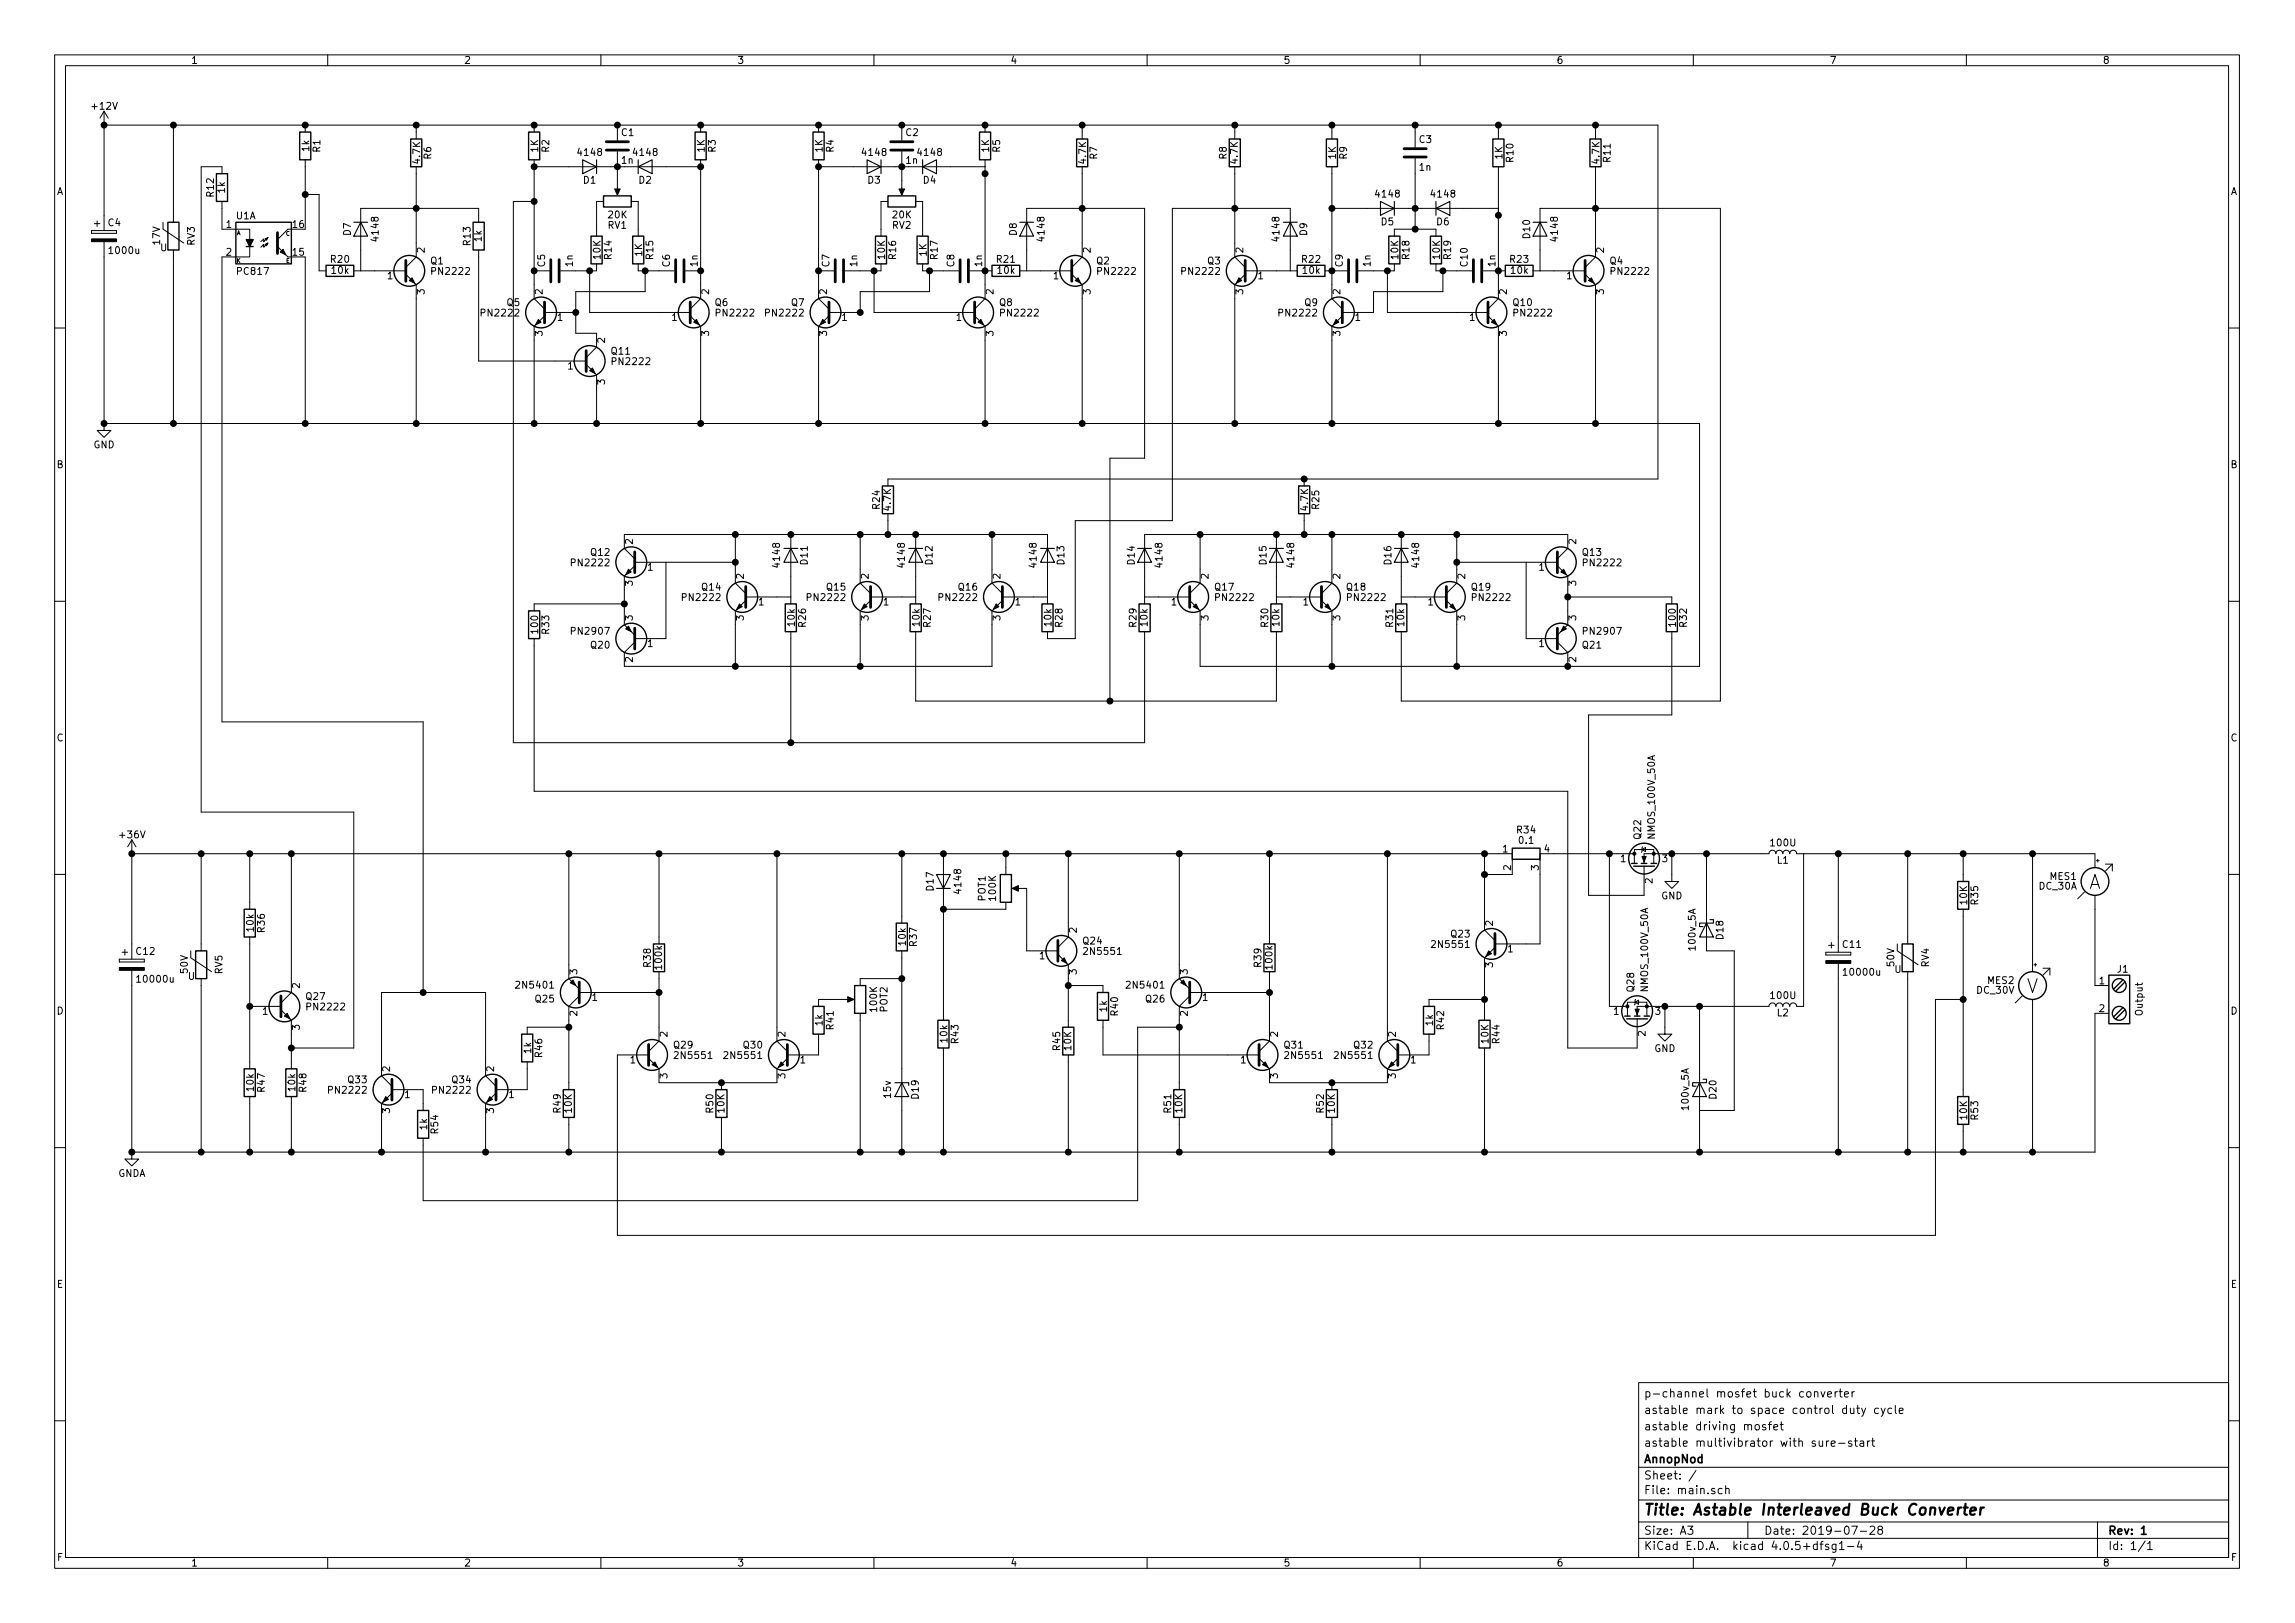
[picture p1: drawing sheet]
<svg xmlns="http://www.w3.org/2000/svg" width="420mm" height="297mm" viewBox="0 0 420 297" stroke-linecap="round" stroke-linejoin="round" font-family="sans-serif">
<defs><g id="words">
<g font-size="3.5">
<text x="382.3" y="162.7">A</text>
<text x="370.9" y="181.8">V</text>
</g>
<text font-size="2.8" x="301" y="277.3">Title: Astable Interleaved Buck Converter</text>
<g font-size="2.1">
<text x="301" y="255.8">p-channel mosfet buck converter</text>
<text x="301" y="261.8">astable driving mosfet</text>
<text x="301" y="258.8">astable mark to space control duty cycle</text>
<text x="301" y="267.8">AnnopNod</text>
<text x="301" y="264.8">astable multivibrator with sure-start</text>
<text x="301" y="273.5">File: main.sch</text>
<text x="301" y="270.8">Sheet: /</text>
<text x="301" y="280.9">Size: A3</text>
<text x="323" y="280.9">Date: 2019-07-28</text>
<text x="386" y="280.9">Rev: 1</text>
<text x="301" y="283.7">KiCad E.D.A. kicad 4.0.5+dfsg1-4</text>
<text x="386" y="283.7">Id: 1/1</text>
</g>
<g font-size="1.8">
<text x="35" y="11.7">1</text>
<text x="85" y="11.7">2</text>
<text x="135" y="11.7">3</text>
<text x="185" y="11.7">4</text>
<text x="235" y="11.7">5</text>
<text x="285" y="11.7">6</text>
<text x="335" y="11.7">7</text>
<text x="385" y="11.7">8</text>
<text x="17" y="20.1">+12V</text>
<text x="56.6" y="27.7" transform="rotate(-90 56.6 27.7)">1k</text>
<text x="58.6" y="27.8" transform="rotate(-90 58.6 27.8)">R1</text>
<text x="76.9" y="29.8" transform="rotate(-90 76.9 29.8)">4.7K</text>
<text x="78.9" y="29.1" transform="rotate(-90 78.9 29.1)">R6</text>
<text x="98.5" y="27.8" transform="rotate(-90 98.5 27.8)">1K</text>
<text x="100.5" y="27.8" transform="rotate(-90 100.5 27.8)">R2</text>
<text x="106" y="28.5">4148</text>
<text x="113.8" y="24.9">C1</text>
<text x="113.8" y="30">1n</text>
<text x="116.2" y="28.5">4148</text>
<text x="129" y="27.8" transform="rotate(-90 129 27.8)">1K</text>
<text x="131" y="27.8" transform="rotate(-90 131 27.8)">R3</text>
<text x="150.6" y="27.8" transform="rotate(-90 150.6 27.8)">1K</text>
<text x="152.6" y="27.8" transform="rotate(-90 152.6 27.8)">R4</text>
<text x="158.1" y="28.5">4148</text>
<text x="165.9" y="24.9">C2</text>
<text x="165.9" y="30">1n</text>
<text x="168.2" y="28.5">4148</text>
<text x="181.1" y="27.8" transform="rotate(-90 181.1 27.8)">1K</text>
<text x="183.1" y="27.8" transform="rotate(-90 183.1 27.8)">R5</text>
<text x="198.8" y="29.8" transform="rotate(-90 198.8 29.8)">4.7K</text>
<text x="200.9" y="29.1" transform="rotate(-90 200.9 29.1)">R7</text>
<text x="224.6" y="29.1" transform="rotate(-90 224.6 29.1)">R8</text>
<text x="226.6" y="29.8" transform="rotate(-90 226.6 29.8)">4.7K</text>
<text x="244.6" y="29.1" transform="rotate(-90 244.6 29.1)">1K</text>
<text x="246.6" y="29.1" transform="rotate(-90 246.6 29.1)">R9</text>
<text x="259.8" y="26.1">C3</text>
<text x="275" y="29.1" transform="rotate(-90 275 29.1)">1K</text>
<text x="277.1" y="29.6" transform="rotate(-90 277.1 29.6)">R10</text>
<text x="292.8" y="29.8" transform="rotate(-90 292.8 29.8)">4.7K</text>
<text x="294.8" y="29.6" transform="rotate(-90 294.8 29.6)">R11</text>
<text x="10.4" y="35.7">A</text>
<text x="39.1" y="36" transform="rotate(-90 39.1 36)">R12</text>
<text x="41.2" y="35.3" transform="rotate(-90 41.2 35.3)">1k</text>
<text x="106.8" y="33.6">D1</text>
<text x="117" y="33.6">D2</text>
<text x="158.9" y="33.6">D3</text>
<text x="169.1" y="33.6">D4</text>
<text x="259.9" y="31.2">1n</text>
<text x="408.4" y="35.7">A</text>
<text x="19.8" y="41.4">C4</text>
<text x="41.4" y="41.7">1</text>
<text x="43.2" y="40.1">U1A</text>
<text x="53.6" y="41.7">16</text>
<text x="111.3" y="41.8">RV1</text>
<text x="111.4" y="39.9">20K</text>
<text x="163.4" y="41.8">RV2</text>
<text x="163.5" y="39.9">20K</text>
<text x="252" y="36.1">4148</text>
<text x="252.9" y="41.2">D5</text>
<text x="262.2" y="36.1">4148</text>
<text x="263" y="41.2">D6</text>
<text x="20.2" y="46.5">1000u</text>
<text x="29.3" y="44.8" transform="rotate(-90 29.3 44.8)">17V</text>
<text x="29.3" y="46">U</text>
<text x="35.6" y="44.9" transform="rotate(-90 35.6 44.9)">RV3</text>
<text x="41.4" y="46.8">2</text>
<text x="53.6" y="46.8">15</text>
<text x="64.2" y="43.1" transform="rotate(-90 64.2 43.1)">D7</text>
<text x="69.3" y="43.9" transform="rotate(-90 69.3 43.9)">4148</text>
<text x="77.7" y="46.2" transform="rotate(-90 77.7 46.2)">2</text>
<text x="86.1" y="44.8" transform="rotate(-90 86.1 44.8)">R13</text>
<text x="88.2" y="44.2" transform="rotate(-90 88.2 44.2)">1k</text>
<text x="109.9" y="47.4" transform="rotate(-90 109.9 47.4)">10K</text>
<text x="112" y="47.4" transform="rotate(-90 112 47.4)">R14</text>
<text x="117.6" y="46.9" transform="rotate(-90 117.6 46.9)">1K</text>
<text x="119.6" y="47.4" transform="rotate(-90 119.6 47.4)">R15</text>
<text x="162" y="47.4" transform="rotate(-90 162 47.4)">10K</text>
<text x="164" y="47.4" transform="rotate(-90 164 47.4)">R16</text>
<text x="169.6" y="46.9" transform="rotate(-90 169.6 46.9)">1K</text>
<text x="171.7" y="47.4" transform="rotate(-90 171.7 47.4)">R17</text>
<text x="186.1" y="43.1" transform="rotate(-90 186.1 43.1)">D8</text>
<text x="191.2" y="43.9" transform="rotate(-90 191.2 43.9)">4148</text>
<text x="199.6" y="46.2" transform="rotate(-90 199.6 46.2)">2</text>
<text x="227.6" y="46.2" transform="rotate(-90 227.6 46.2)">2</text>
<text x="234.2" y="43.9" transform="rotate(-90 234.2 43.9)">4148</text>
<text x="239.3" y="43.1" transform="rotate(-90 239.3 43.1)">D9</text>
<text x="256" y="47.4" transform="rotate(-90 256 47.4)">10K</text>
<text x="258" y="47.4" transform="rotate(-90 258 47.4)">R18</text>
<text x="263.6" y="47.4" transform="rotate(-90 263.6 47.4)">10K</text>
<text x="265.6" y="47.4" transform="rotate(-90 265.6 47.4)">R19</text>
<text x="280.1" y="43.6" transform="rotate(-90 280.1 43.6)">D10</text>
<text x="285.2" y="43.9" transform="rotate(-90 285.2 43.9)">4148</text>
<text x="293.6" y="46.2" transform="rotate(-90 293.6 46.2)">2</text>
<text x="43.6" y="50.3">PC817</text>
<text x="60.6" y="48.1">R20</text>
<text x="60.8" y="50.1">10k</text>
<text x="70.9" y="51.1">1</text>
<text x="77.7" y="53.9" transform="rotate(-90 77.7 53.9)">3</text>
<text x="78.8" y="48.4">Q1</text>
<text x="79.3" y="50.3">PN2222</text>
<text x="99.3" y="53.9" transform="rotate(-90 99.3 53.9)">2</text>
<text x="99.8" y="48.8" transform="rotate(-90 99.8 48.8)">C5</text>
<text x="104.9" y="48.8" transform="rotate(-90 104.9 48.8)">1n</text>
<text x="122.6" y="48.8" transform="rotate(-90 122.6 48.8)">C6</text>
<text x="127.7" y="48.8" transform="rotate(-90 127.7 48.8)">1n</text>
<text x="129.8" y="53.9" transform="rotate(-90 129.8 53.9)">2</text>
<text x="151.4" y="53.9" transform="rotate(-90 151.4 53.9)">2</text>
<text x="151.8" y="48.8" transform="rotate(-90 151.8 48.8)">C7</text>
<text x="156.9" y="48.8" transform="rotate(-90 156.9 48.8)">1n</text>
<text x="174.7" y="48.8" transform="rotate(-90 174.7 48.8)">C8</text>
<text x="179.8" y="48.8" transform="rotate(-90 179.8 48.8)">1n</text>
<text x="181.9" y="53.9" transform="rotate(-90 181.9 53.9)">2</text>
<text x="182.5" y="48.1">R21</text>
<text x="182.7" y="50.1">10k</text>
<text x="192.9" y="51.1">1</text>
<text x="199.6" y="53.9" transform="rotate(-90 199.6 53.9)">3</text>
<text x="200.8" y="48.4">Q2</text>
<text x="201.2" y="50.3">PN2222</text>
<text x="216.6" y="50.3">PN2222</text>
<text x="221.1" y="48.4">Q3</text>
<text x="227.6" y="53.9" transform="rotate(-90 227.6 53.9)">3</text>
<text x="230.3" y="51.1">1</text>
<text x="238.4" y="48.1">R22</text>
<text x="238.6" y="50.1">10k</text>
<text x="245.4" y="53.9" transform="rotate(-90 245.4 53.9)">2</text>
<text x="245.8" y="48.8" transform="rotate(-90 245.8 48.8)">C9</text>
<text x="250.9" y="48.8" transform="rotate(-90 250.9 48.8)">1n</text>
<text x="268.7" y="48.7" transform="rotate(-90 268.7 48.7)">C10</text>
<text x="273.8" y="48.8" transform="rotate(-90 273.8 48.8)">1n</text>
<text x="275.8" y="53.9" transform="rotate(-90 275.8 53.9)">2</text>
<text x="276.5" y="48.1">R23</text>
<text x="276.7" y="50.1">10k</text>
<text x="286.8" y="51.1">1</text>
<text x="293.6" y="53.9" transform="rotate(-90 293.6 53.9)">3</text>
<text x="294.7" y="48.4">Q4</text>
<text x="295.2" y="50.3">PN2222</text>
<text x="88.3" y="57.9">PN2222</text>
<text x="92.8" y="56">Q5</text>
<text x="102.1" y="58.7">1</text>
<text x="123" y="58.7">1</text>
<text x="130.9" y="56">Q6</text>
<text x="131.3" y="57.9">PN2222</text>
<text x="140.4" y="57.9">PN2222</text>
<text x="144.9" y="56">Q7</text>
<text x="154.1" y="58.7">1</text>
<text x="175.1" y="58.7">1</text>
<text x="183" y="56">Q8</text>
<text x="183.4" y="57.9">PN2222</text>
<text x="234.4" y="57.9">PN2222</text>
<text x="238.9" y="56">Q9</text>
<text x="248.1" y="58.7">1</text>
<text x="269.1" y="58.7">1</text>
<text x="277.1" y="56">Q10</text>
<text x="277.4" y="57.9">PN2222</text>
<text x="99.3" y="61.5" transform="rotate(-90 99.3 61.5)">3</text>
<text x="110.7" y="62.7" transform="rotate(-90 110.7 62.7)">2</text>
<text x="112" y="64.9">Q11</text>
<text x="129.8" y="61.5" transform="rotate(-90 129.8 61.5)">3</text>
<text x="151.4" y="61.5" transform="rotate(-90 151.4 61.5)">3</text>
<text x="181.9" y="61.5" transform="rotate(-90 181.9 61.5)">3</text>
<text x="245.4" y="61.5" transform="rotate(-90 245.4 61.5)">3</text>
<text x="275.8" y="61.5" transform="rotate(-90 275.8 61.5)">3</text>
<text x="104" y="67.6">1</text>
<text x="110.7" y="70.4" transform="rotate(-90 110.7 70.4)">3</text>
<text x="112.3" y="66.8">PN2222</text>
<text x="17.1" y="82">GND</text>
<text x="10.4" y="85.7">B</text>
<text x="408.4" y="85.7">B</text>
<text x="161.1" y="93.1" transform="rotate(-90 161.1 93.1)">R24</text>
<text x="163.1" y="93.3" transform="rotate(-90 163.1 93.3)">4.7K</text>
<text x="239.5" y="93.3" transform="rotate(-90 239.5 93.3)">4.7K</text>
<text x="241.5" y="93.1" transform="rotate(-90 241.5 93.1)">R25</text>
<text x="108.2" y="101.7">Q12</text>
<text x="115.8" y="99.6" transform="rotate(-90 115.8 99.6)">2</text>
<text x="288.5" y="99.6" transform="rotate(-90 288.5 99.6)">2</text>
<text x="289.8" y="101.7">Q13</text>
<text x="104.8" y="103.6">PN2222</text>
<text x="115.8" y="107.2" transform="rotate(-90 115.8 107.2)">3</text>
<text x="118.6" y="104.4">1</text>
<text x="136.1" y="105.9" transform="rotate(-90 136.1 105.9)">2</text>
<text x="142.8" y="103.6" transform="rotate(-90 142.8 103.6)">4148</text>
<text x="147.9" y="103.3" transform="rotate(-90 147.9 103.3)">D11</text>
<text x="159" y="105.9" transform="rotate(-90 159 105.9)">2</text>
<text x="165.6" y="103.6" transform="rotate(-90 165.6 103.6)">4148</text>
<text x="170.7" y="103.3" transform="rotate(-90 170.7 103.3)">D12</text>
<text x="183.1" y="105.9" transform="rotate(-90 183.1 105.9)">2</text>
<text x="189.8" y="103.6" transform="rotate(-90 189.8 103.6)">4148</text>
<text x="194.8" y="103.3" transform="rotate(-90 194.8 103.3)">D13</text>
<text x="207.7" y="103.3" transform="rotate(-90 207.7 103.3)">D14</text>
<text x="212.8" y="103.6" transform="rotate(-90 212.8 103.6)">4148</text>
<text x="221.2" y="105.9" transform="rotate(-90 221.2 105.9)">2</text>
<text x="231.9" y="103.3" transform="rotate(-90 231.9 103.3)">D15</text>
<text x="236.9" y="103.6" transform="rotate(-90 236.9 103.6)">4148</text>
<text x="245.4" y="105.9" transform="rotate(-90 245.4 105.9)">2</text>
<text x="254.7" y="103.3" transform="rotate(-90 254.7 103.3)">D16</text>
<text x="259.8" y="103.6" transform="rotate(-90 259.8 103.6)">4148</text>
<text x="268.2" y="105.9" transform="rotate(-90 268.2 105.9)">2</text>
<text x="281.8" y="104.4">1</text>
<text x="288.5" y="107.2" transform="rotate(-90 288.5 107.2)">3</text>
<text x="290.1" y="103.6">PN2222</text>
<text x="115.8" y="113.5" transform="rotate(-90 115.8 113.5)">3</text>
<text x="125.1" y="110">PN2222</text>
<text x="128.5" y="108.1">Q14</text>
<text x="136.1" y="113.5" transform="rotate(-90 136.1 113.5)">3</text>
<text x="138.9" y="110.8">1</text>
<text x="148" y="110">PN2222</text>
<text x="151.4" y="108.1">Q15</text>
<text x="159" y="113.5" transform="rotate(-90 159 113.5)">3</text>
<text x="161.7" y="110.8">1</text>
<text x="172.1" y="110">PN2222</text>
<text x="175.5" y="108.1">Q16</text>
<text x="183.1" y="113.5" transform="rotate(-90 183.1 113.5)">3</text>
<text x="185.9" y="110.8">1</text>
<text x="214.5" y="110.8">1</text>
<text x="221.2" y="113.5" transform="rotate(-90 221.2 113.5)">3</text>
<text x="222.5" y="108.1">Q17</text>
<text x="222.8" y="110">PN2222</text>
<text x="238.6" y="110.8">1</text>
<text x="245.4" y="113.5" transform="rotate(-90 245.4 113.5)">3</text>
<text x="246.6" y="108.1">Q18</text>
<text x="246.9" y="110">PN2222</text>
<text x="261.4" y="110.8">1</text>
<text x="268.2" y="113.5" transform="rotate(-90 268.2 113.5)">3</text>
<text x="269.4" y="108.1">Q19</text>
<text x="269.8" y="110">PN2222</text>
<text x="288.5" y="113.5" transform="rotate(-90 288.5 113.5)">3</text>
<text x="98.5" y="115.8" transform="rotate(-90 98.5 115.8)">100</text>
<text x="100.5" y="116" transform="rotate(-90 100.5 116)">R33</text>
<text x="104.8" y="116.1">PN2907</text>
<text x="108.2" y="118.7">Q20</text>
<text x="118.6" y="118.4">1</text>
<text x="145.5" y="114.5" transform="rotate(-90 145.5 114.5)">10k</text>
<text x="147.5" y="114.7" transform="rotate(-90 147.5 114.7)">R26</text>
<text x="168.4" y="114.5" transform="rotate(-90 168.4 114.5)">10k</text>
<text x="170.4" y="114.7" transform="rotate(-90 170.4 114.7)">R27</text>
<text x="192.5" y="114.5" transform="rotate(-90 192.5 114.5)">10k</text>
<text x="194.5" y="114.7" transform="rotate(-90 194.5 114.7)">R28</text>
<text x="208.1" y="114.7" transform="rotate(-90 208.1 114.7)">R29</text>
<text x="210.1" y="114.5" transform="rotate(-90 210.1 114.5)">10k</text>
<text x="232.2" y="114.7" transform="rotate(-90 232.2 114.7)">R30</text>
<text x="234.2" y="114.5" transform="rotate(-90 234.2 114.5)">10k</text>
<text x="255" y="114.7" transform="rotate(-90 255 114.7)">R31</text>
<text x="257.1" y="114.5" transform="rotate(-90 257.1 114.5)">10k</text>
<text x="281.8" y="118.4">1</text>
<text x="289.8" y="118.7">Q21</text>
<text x="290.1" y="116.1">PN2907</text>
<text x="306.8" y="114.5" transform="rotate(-90 306.8 114.5)">100</text>
<text x="308.8" y="114.7" transform="rotate(-90 308.8 114.7)">R32</text>
<text x="115.8" y="121.2" transform="rotate(-90 115.8 121.2)">2</text>
<text x="288.5" y="121.2" transform="rotate(-90 288.5 121.2)">2</text>
<text x="10.4" y="135.7">C</text>
<text x="408.4" y="135.7">C</text>
<text x="22" y="153.4">+36V</text>
<text x="275.1" y="156">1</text>
<text x="277.8" y="152.5">R34</text>
<text x="278.2" y="154.4">0.1</text>
<text x="282.7" y="156">4</text>
<text x="300.4" y="153.5" transform="rotate(-90 300.4 153.5)">Q22</text>
<text x="303" y="153.2" transform="rotate(-90 303 153.2)">NMOS_100V_50A</text>
<text x="324.3" y="154.9">100U</text>
<text x="276.6" y="159.3" transform="rotate(-90 276.6 159.3)">2</text>
<text x="281.7" y="159.3" transform="rotate(-90 281.7 159.3)">3</text>
<text x="296.7" y="157.8">1</text>
<text x="302.5" y="161.7" transform="rotate(-90 302.5 161.7)">2</text>
<text x="304.3" y="157.8">3</text>
<text x="325.4" y="158.1">L1</text>
<text x="375.3" y="161">MES1</text>
<text x="170.9" y="163" transform="rotate(-90 170.9 163)">D17</text>
<text x="176" y="163.3" transform="rotate(-90 176 163.3)">4148</text>
<text x="180.4" y="164.9" transform="rotate(-90 180.4 164.9)">POT1</text>
<text x="182.3" y="164.7" transform="rotate(-90 182.3 164.7)">100K</text>
<text x="304.1" y="164.6">GND</text>
<text x="360.1" y="165.5" transform="rotate(-90 360.1 165.5)">10K</text>
<text x="362.2" y="165.5" transform="rotate(-90 362.2 165.5)">R35</text>
<text x="373.3" y="162.8">DC_30A</text>
<text x="46.4" y="170.4" transform="rotate(-90 46.4 170.4)">10k</text>
<text x="48.5" y="170.6" transform="rotate(-90 48.5 170.6)">R36</text>
<text x="165.8" y="173" transform="rotate(-90 165.8 173)">10k</text>
<text x="167.8" y="173.1" transform="rotate(-90 167.8 173.1)">R37</text>
<text x="197.1" y="170.7" transform="rotate(-90 197.1 170.7)">2</text>
<text x="198.3" y="172.8">Q24</text>
<text x="262.4" y="173.5">2N5551</text>
<text x="265.7" y="171.6">Q23</text>
<text x="273.3" y="169.4" transform="rotate(-90 273.3 169.4)">2</text>
<text x="310.4" y="173.8" transform="rotate(-90 310.4 173.8)">100v_5A</text>
<text x="315.5" y="171.8" transform="rotate(-90 315.5 171.8)">D18</text>
<text x="337.4" y="173.5">C11</text>
<text x="25" y="174.7">C12</text>
<text x="25.4" y="179.8">10000u</text>
<text x="34.4" y="178.1" transform="rotate(-90 34.4 178.1)">50V</text>
<text x="34.4" y="179.3">U</text>
<text x="40.7" y="178.2" transform="rotate(-90 40.7 178.2)">RV5</text>
<text x="105.7" y="178.3" transform="rotate(-90 105.7 178.3)">3</text>
<text x="119.2" y="176.9" transform="rotate(-90 119.2 176.9)">R38</text>
<text x="121.2" y="177.3" transform="rotate(-90 121.2 177.3)">100k</text>
<text x="190.3" y="175.6">1</text>
<text x="197.1" y="178.3" transform="rotate(-90 197.1 178.3)">3</text>
<text x="198.7" y="174.7">2N5551</text>
<text x="217.4" y="178.3" transform="rotate(-90 217.4 178.3)">3</text>
<text x="230.9" y="176.9" transform="rotate(-90 230.9 176.9)">R39</text>
<text x="232.9" y="177.3" transform="rotate(-90 232.9 177.3)">100k</text>
<text x="273.3" y="177" transform="rotate(-90 273.3 177)">3</text>
<text x="276" y="174.3">1</text>
<text x="337.8" y="178.5">10000u</text>
<text x="346.8" y="176.8" transform="rotate(-90 346.8 176.8)">50V</text>
<text x="346.8" y="178">U</text>
<text x="353.1" y="177" transform="rotate(-90 353.1 177)">RV4</text>
<text x="387.7" y="178">J1</text>
<text x="10.4" y="185.7">D</text>
<text x="48.1" y="185.7">1</text>
<text x="54.9" y="180.9" transform="rotate(-90 54.9 180.9)">2</text>
<text x="56.1" y="183">Q27</text>
<text x="56.4" y="184.9">PN2222</text>
<text x="94.8" y="180.9">2N5401</text>
<text x="98" y="183.5">Q25</text>
<text x="105.7" y="185.9" transform="rotate(-90 105.7 185.9)">2</text>
<text x="108.4" y="183.2">1</text>
<text x="160.6" y="185" transform="rotate(-90 160.6 185)">100K</text>
<text x="162.5" y="185.2" transform="rotate(-90 162.5 185.2)">POT2</text>
<text x="202.6" y="185.2" transform="rotate(-90 202.6 185.2)">1k</text>
<text x="204.7" y="185.8" transform="rotate(-90 204.7 185.8)">R40</text>
<text x="206.6" y="180.9">2N5401</text>
<text x="209.8" y="183.5">Q26</text>
<text x="217.4" y="185.9" transform="rotate(-90 217.4 185.9)">2</text>
<text x="220.2" y="183.2">1</text>
<text x="295.4" y="185.7">1</text>
<text x="299.2" y="181.4" transform="rotate(-90 299.2 181.4)">Q28</text>
<text x="301.7" y="181.2" transform="rotate(-90 301.7 181.2)">NMOS_100V_50A</text>
<text x="303" y="185.7">3</text>
<text x="324.3" y="182.8">100U</text>
<text x="325.4" y="186">L2</text>
<text x="361.9" y="181.8">DC_30V</text>
<text x="363.9" y="180.1">MES2</text>
<text x="384.3" y="180.1">1</text>
<text x="384.3" y="185.2">2</text>
<text x="392.3" y="185.8" transform="rotate(-90 392.3 185.8)">Output</text>
<text x="408.4" y="185.7">D</text>
<text x="54.9" y="188.5" transform="rotate(-90 54.9 188.5)">3</text>
<text x="122.2" y="189.7" transform="rotate(-90 122.2 189.7)">2</text>
<text x="123.4" y="191.9">Q29</text>
<text x="136.1" y="191.9">Q30</text>
<text x="143.8" y="189.7" transform="rotate(-90 143.8 189.7)">2</text>
<text x="150.6" y="187.7" transform="rotate(-90 150.6 187.7)">1k</text>
<text x="152.6" y="188.4" transform="rotate(-90 152.6 188.4)">R41</text>
<text x="173.4" y="190.7" transform="rotate(-90 173.4 190.7)">10k</text>
<text x="175.5" y="190.9" transform="rotate(-90 175.5 190.9)">R43</text>
<text x="233.9" y="189.7" transform="rotate(-90 233.9 189.7)">2</text>
<text x="235.2" y="191.9">Q31</text>
<text x="247.9" y="191.9">Q32</text>
<text x="255.5" y="189.7" transform="rotate(-90 255.5 189.7)">2</text>
<text x="262.3" y="187.7" transform="rotate(-90 262.3 187.7)">1k</text>
<text x="264.4" y="188.4" transform="rotate(-90 264.4 188.4)">R42</text>
<text x="272.5" y="190.9" transform="rotate(-90 272.5 190.9)">10K</text>
<text x="274.5" y="190.9" transform="rotate(-90 274.5 190.9)">R44</text>
<text x="301.2" y="189.6" transform="rotate(-90 301.2 189.6)">2</text>
<text x="71.4" y="196.1" transform="rotate(-90 71.4 196.1)">2</text>
<text x="90.4" y="196.1" transform="rotate(-90 90.4 196.1)">2</text>
<text x="97.2" y="192.8" transform="rotate(-90 97.2 192.8)">1k</text>
<text x="99.3" y="193.4" transform="rotate(-90 99.3 193.4)">R46</text>
<text x="115.4" y="194.6">1</text>
<text x="122.2" y="197.4" transform="rotate(-90 122.2 197.4)">3</text>
<text x="123.8" y="193.8">2N5551</text>
<text x="132.9" y="193.8">2N5551</text>
<text x="143.8" y="197.4" transform="rotate(-90 143.8 197.4)">3</text>
<text x="146.5" y="194.6">1</text>
<text x="194.1" y="192.2" transform="rotate(-90 194.1 192.2)">R45</text>
<text x="196.1" y="192.2" transform="rotate(-90 196.1 192.2)">10K</text>
<text x="227.2" y="194.6">1</text>
<text x="233.9" y="197.4" transform="rotate(-90 233.9 197.4)">3</text>
<text x="235.6" y="193.8">2N5551</text>
<text x="244.7" y="193.8">2N5551</text>
<text x="255.5" y="197.4" transform="rotate(-90 255.5 197.4)">3</text>
<text x="258.3" y="194.6">1</text>
<text x="302.8" y="192.5">GND</text>
<text x="46.4" y="199.6" transform="rotate(-90 46.4 199.6)">10k</text>
<text x="48.5" y="199.8" transform="rotate(-90 48.5 199.8)">R47</text>
<text x="54.1" y="199.6" transform="rotate(-90 54.1 199.6)">10k</text>
<text x="56.1" y="199.8" transform="rotate(-90 56.1 199.8)">R48</text>
<text x="60.4" y="200.1">PN2222</text>
<text x="63.8" y="198.2">Q33</text>
<text x="71.4" y="203.7" transform="rotate(-90 71.4 203.7)">3</text>
<text x="74.1" y="201">1</text>
<text x="79.4" y="200.1">PN2222</text>
<text x="82.8" y="198.2">Q34</text>
<text x="90.4" y="203.7" transform="rotate(-90 90.4 203.7)">3</text>
<text x="93.2" y="201">1</text>
<text x="102.6" y="203.6" transform="rotate(-90 102.6 203.6)">R49</text>
<text x="104.7" y="203.6" transform="rotate(-90 104.7 203.6)">10K</text>
<text x="130.6" y="203.6" transform="rotate(-90 130.6 203.6)">R50</text>
<text x="132.6" y="203.6" transform="rotate(-90 132.6 203.6)">10K</text>
<text x="163.1" y="200.9" transform="rotate(-90 163.1 200.9)">15v</text>
<text x="168.2" y="201.1" transform="rotate(-90 168.2 201.1)">D19</text>
<text x="214.4" y="203.6" transform="rotate(-90 214.4 203.6)">R51</text>
<text x="216.4" y="203.6" transform="rotate(-90 216.4 203.6)">10K</text>
<text x="242.3" y="203.6" transform="rotate(-90 242.3 203.6)">R52</text>
<text x="244.4" y="203.6" transform="rotate(-90 244.4 203.6)">10K</text>
<text x="309.1" y="203" transform="rotate(-90 309.1 203)">100v_5A</text>
<text x="314.2" y="201.1" transform="rotate(-90 314.2 201.1)">D20</text>
<text x="78.2" y="206.7" transform="rotate(-90 78.2 206.7)">1k</text>
<text x="80.2" y="207.4" transform="rotate(-90 80.2 207.4)">R54</text>
<text x="360.1" y="204.9" transform="rotate(-90 360.1 204.9)">10K</text>
<text x="362.2" y="204.9" transform="rotate(-90 362.2 204.9)">R53</text>
<text x="21.5" y="215.4">GNDA</text>
<text x="10.4" y="235.7">E</text>
<text x="408.4" y="235.7">E</text>
<text x="10.5" y="285.7">F</text>
<text x="35" y="286.7">1</text>
<text x="85" y="286.7">2</text>
<text x="135" y="286.7">3</text>
<text x="185" y="286.7">4</text>
<text x="235" y="286.7">5</text>
<text x="285" y="286.7">6</text>
<text x="335" y="286.7">7</text>
<text x="385" y="286.7">8</text>
<text x="408.5" y="285.7">F</text>
</g>
<g font-size="1.1">
<text x="43.3" y="43">A</text>
<text x="52.3" y="43.1">C</text>
<text x="43.3" y="48.1">K</text>
<text x="52.3" y="48.1">E</text>
</g>
</g></defs>
<g fill="none" stroke="#000" stroke-width=".18">
<path d="M10 10h400v277h-400zM12 12h396v273.1h-396zM60 10v2M110 10v2M160 10v2M210 10v2M260 10v2M310 10v2M360 10v2M19 20.4l-.7 1.2M19 20.4v21.8M19 20.4l.8 1.2"/>
<path d="M19 22.9h284.5v64.8h-140.9v1.2M31.7 22.9v17.8M40.6 36.9v5h5.1v2M40.6 31.8v-1.3h-3.8v118.1h28v43.2h-11.5M55.9 35.6h2.5v14h1.3M55.9 22.9v1.3M55.9 29.2v12.7M76.2 30.5v16.5l-1.9 1.9M76.2 22.9v2.5M97.8 22.9v1.3M97.8 29.2v25.4l1.9 2M97.8 30.5h30.5"/>
<path d="M97.8 36.9h-3.8v99h115.5v-20.3M110.5 36.9h-1.3v6.3M113 22.9v2.8M113 27.7v7.6M115.6 36.9h1.2v6.3M128.3 22.9v1.3M128.3 29.2v25.4l-1.9 2M149.9 30.5h30.4M149.9 22.9v1.3M149.9 29.2v25.4l1.9 2M162.6 36.9h-1.3v6.3M165.1 22.9v2.8"/>
<path d="M165.1 27.7v7.6M167.6 36.9h1.3v6.3M180.3 22.9v1.3M180.3 29.2v25.4l-1.9 2M198.1 30.5v16.5l-1.9 1.9M198.1 22.9v2.5M226.1 30.5v16.5l1.9 1.9M226.1 22.9v2.5M243.8 22.9v2.5M243.8 30.5v24.1l1.9 2M243.8 38.1h30.5M259.1 22.9v4.1"/>
<path d="M259.1 29v12.9M274.3 22.9v2.5M274.3 30.5v24.1l-1.9 2M292.1 30.5v16.5l-1.9 1.9M292.1 22.9v2.5M16.8 42.2v.5zM16.8 42.7h4.5zM16.8 42.2h4.5zM17.3 40.9h1M17.8 40.4v1M19 44.2v33.3M21.3 42.2v.5z"/>
<path d="M29.8 40.7v1.2l3.9 2.6M31.7 45.8v31.7M45.7 45.1v1.9h-5.1v85.1h36.9v49.5M48.5 43.7l.5-.2-.2 .5zM49 43.5l-.7 .7v-.5l-.5 .5M49 44.5l-.2 .5-.3-.3 .5-.2-.7 .7v-.5l-.5 .5M52.7 47h.6M53.3 41.9h-.6l-1.9 2M55.9 47v30.5M64.8 49.6h9.5M74.3 50.2l1.9 1.9v25.4M87.6 40.7v-2.6h-21.6v11.5"/>
<path d="M87.6 45.8v20.3h19.7M97.8 49.6h2.8M99.7 57.8l-1.9 1.9v17.8M99.7 57.2h5.7M107.9 49.6v7.6h18.5M109.2 48.3v1.3h-6.6M116.8 48.3v1.3h6.6M118.1 49.6v3.8h-12.7v7.6h3.8v2.5l-1.9 1.9M125.5 49.6h2.8M126.4 57.8l1.9 1.9v17.8M149.9 49.6h2.8M151.8 57.8l-1.9 1.9v17.8"/>
<path d="M160 49.6v7.6h18.4M161.3 48.3v1.3h-6.6M168.9 48.3v1.3h6.6M170.2 49.6v3.8h-12.7v3.8h-5.7M177.5 49.6h4.1M178.4 57.8l1.9 1.9v17.8M186.7 49.6h9.5M188 49.6v-11.5h21.5v45.8h-6.3v44.4M196.2 50.2l1.9 1.9v25.4M228 50.2l-1.9 1.9v25.4M228 49.6h9.5M236.2 49.6v-11.5h-21.6v57.2h-17.8v21.6h-5v-1.3"/>
<path d="M242.6 49.6h4M245.7 57.8l-1.9 1.9v17.8M254 49.6v7.6h18.4M255.3 43.2v-1.3h7.6v1.3M255.3 48.3v1.3h-6.6M262.9 48.3v1.3h6.6M264.2 49.6v3.8h-12.7v3.8h-5.8M271.5 49.6h4.1M272.4 57.8l1.9 1.9v17.8M280.7 49.6h9.5M281.9 49.6v-11.5h33.1v90.2h-58.5v-12.7M290.2 50.2l1.9 1.9v25.4"/>
<path d="M10 60h2M19 77.5v1.3h1.3l-1.3 1.2-1.2-1.2h1.2M19 77.5h292.1v44.5h-91.4v-10.2l-1.9-1.9M107.3 66.7l1.9 1.9v8.9M408 60h2M134.6 97.8v8.9l1.9 1.9M144.8 97.8v12.7M157.5 97.8v8.9l1.9 1.9M162.6 94v3.8M167.6 97.8v12.7M181.6 97.8v8.9l1.9 1.9M219.7 97.8v8.9l-1.9 1.9"/>
<path d="M233.7 97.8v12.7M238.8 87.7v1.2M238.8 94v3.8M243.8 97.8v8.9l-1.9 1.9M256.5 97.8v12.7M266.7 97.8v8.9l-1.9 1.9M10 110h2M97.8 116.9v27.9h189.2v47h12.7v-5.3M114.3 110.5h-16.5v1.3M116.2 103.5l-1.9 1.9v8.9l1.9 1.9M116.2 102.9h18.4M116.2 102.3l-1.9-1.9v-2.6h77.5v12.7"/>
<path d="M121.9 102.9v14h-5.7M136.5 109.9l-1.9 1.9v10.2M136.5 109.3h8.3M144.8 115.6v20.3M159.4 109.9l-1.9 1.9v10.2M159.4 109.3h8.2M167.6 115.6v12.7h66.1v-12.7M183.5 109.9l-1.9 1.9v10.2h-67.3v-2.6l1.9-1.9M183.5 109.3h8.3M209.5 109.3h8.3M233.7 109.3h8.2M241.9 109.9l1.9 1.9v10.2"/>
<path d="M256.5 109.3h8.3M264.8 109.9l1.9 1.9v10.2M266.7 102.9h18.4M279.4 102.9v14h5.7M285.1 103.5l1.9 1.9v8.9l-1.9 1.9M285.1 102.3l1.9-1.9v-2.6h-77.5v12.7M285.1 117.5l1.9 1.9v2.6M287 109.3h19.1v1.2M306.1 115.6v15.2h-15.3v33.1h10.2v-5.4M408 110h2M24.1 156.2h252.8v3.9h-5.1M24.1 153.7l-.7 1.3"/>
<path d="M24.1 153.7v21.9M24.1 153.7l.8 1.3M36.8 156.2v17.8M45.7 156.2v10.2M53.3 156.2v25.4l-1.9 2M104.1 156.2v22.9l1.9 1.9M120.6 156.2v16.6M142.2 156.2v34.3l1.9 1.9M165.1 156.2v12.7M172.7 156.2v30.5M184.1 156.2v3.9M195.6 156.2v15.3l-1.9 1.9"/>
<path d="M215.9 156.2v22.9l1.9 1.9M232.4 156.2v16.6M254 156.2v34.3l1.9 1.9M271.8 156.2v14l1.9 1.9M294.6 156.2v28h3.3M299.2 156.2v-.7h3.6v2.5M299.2 156.2h-17.3v16.6h-8.2M299.2 156.2v1.8M300.6 155.5l.6-.4v.8zM300.7 155l-.1 .1v.8l-.1 .1M301 158v-1.8h22.8a.63 .63 0 0 1 .7-.6 .63 .63 0 0 1 .6 .6 .63 .63 0 0 1 .7-.6 .63 .63 0 0 1 .6 .6 .63 .63 0 0 1 .6-.6 .63 .63 0 0 1 .7 .6 .63 .63 0 0 1 .6-.6 .63 .63 0 0 1 .6 .6h54.6v2.6M306.1 156.2v5.1h1.2l-1.2 1.3-1.3-1.3h1.3"/>
<path d="M312.4 156.2v17.8h5.1v29.2h-6.4M330.2 156.2v28h-1.3a.63 .63 0 0 0-.6-.6 .63 .63 0 0 0-.6 .6 .63 .63 0 0 0-.7-.6 .63 .63 0 0 0-.6 .6 .63 .63 0 0 0-.6-.6 .63 .63 0 0 0-.7 .6 .63 .63 0 0 0-.6-.6 .63 .63 0 0 0-.7 .6h-24.1v1.8M336.5 156.2v18.1M349.2 156.2v16.6M359.4 156.2v5.1M372.1 156.2v21.6M383.8 157.5h.5M384 157.3v.5M385.4 158.2h1.3v1.2M386.7 158.2l-1.3 1.2M10 160h2M21.8 175.6v.5z"/>
<path d="M21.8 176.1h4.6zM21.8 175.6h4.6zM22.4 174.3h1M22.9 173.8v1M24.1 177.6v33.3M26.4 175.6v.5zM34.9 174v1.3l3.8 2.5M36.8 179.1v31.8M45.7 171.5v24.1M120.6 177.8v12.7l-1.9 1.9M165.1 179.1h-7.6v1.3M165.1 174v36.9"/>
<path d="M184.1 165.1v1.3h-11.4M185.7 162.6h2.3v11.4h5.7M193.7 174.7l1.9 1.9v11.4M204.6 174.7h.7M232.4 177.8v12.7l-1.9 1.9M268.3 173.4h.7M273.7 173.4l-1.9 1.9v11.4M334.3 174.3v.5zM334.3 174.8h4.5zM334.3 174.3h4.5zM334.8 173h1M335.3 172.5v1"/>
<path d="M336.5 176.3v34.6M338.8 174.3v.5zM347.3 172.8v1.2l3.9 2.6M349.2 177.8v33.1M359.4 166.4v34.3M372.4 176.6h.5M372.6 176.3v.5M374 177.2h1.3v1.3M375.3 177.2l-1.3 1.3M381.6 163.2l-1.2 1.3M383.5 163.9v16.5h2.6M391.3 179.9v.5"/>
<path d="M392.2 179.9l-.2 .3h-1.1M408 160h2M45.7 184.2h5.7M51.4 184.8l1.9 1.9v8.9M71.8 198.8l-2-1.9v-15.3h19.1v15.3l1.9 1.9M71.8 199.4h5.7v3.8M96.5 194.3v5.1h-5.7M100.6 180.9h.7M104.1 188h-7.6v1.3M106 182.3l-1.9 1.9v15.2M106 181.6h14.6M118.7 193.7l1.9 1.9v2.6h21.6v-2.6l1.9-1.9"/>
<path d="M129.6 193.7h.8M132.1 198.2v1.2M138.7 193.7h.7M149.9 189.3v3.8h-5.8M156 182.9h-6.1v1.3M157.5 185.5v25.4M172.7 191.8v19.1M195.6 193.1v17.8M195.6 180.4h6.3v1.2M201.9 186.7v6.4h28.6M212.4 180.9h.7M215.9 188h-7.6v31.7h-130.8v-11.4"/>
<path d="M217.8 181.6h14.6M217.8 182.3l-1.9 1.9v15.2M230.5 193.7l1.9 1.9v2.6h21.6v-2.6l1.9-1.9M241.4 193.7h.7M243.8 198.2v1.2M250.5 193.7h.7M261.6 189.3v3.8h-5.7M271.8 182.9h-10.2v1.3M271.8 191.8v19.1M297.9 184.2v-.8h3.6v2.6M297.9 184.2v1.8M299.3 183.4l.7-.4v.8z"/>
<path d="M299.5 182.9l-.2 .1v.8l-.1 .1M304.8 184.2v5.1h1.3l-1.3 1.2-1.3-1.2h1.3M311.1 184.2v26.7M359.4 182.9h-5.1v43.2h-241.3v-33h5.7M370.2 182.3l-1.3 1.3M372.1 182.9v28M386.1 185.5h-2.6v25.4h-359.4M10 210h2M24.1 210.9v1.2h1.3l-1.3 1.3-1.2-1.3h1.2M45.7 200.7v10.2M53.3 200.7v10.2M71.8 200.1l-2 1.9v8.9"/>
<path d="M90.8 200.1l-1.9 1.9v8.9M104.1 204.5v6.4M132.1 204.5v6.4M215.9 204.5v6.4M243.8 204.5v6.4M359.4 205.8v5.1M408 210h2M300 253h108v32.1h-108zM332.2 254.8l.2-.1 .4 .1v.9M332.2 254.7v1M333.4 254.7l.3 1 .4-1M334.6 255.2l.7-.1v-.3l-.5-.1-.2 .2 .1 .7h.6"/>
<path d="M336 254.7v1M336.4 254.7l-.4 .3M336.7 254.7h.6M336.9 254.2v1.3l.4 .2M337.7 255.2l.7-.1v-.3l-.5-.1-.2 .2 .1 .7h.6M338.8 257.7v.9l.4 .1 .2-.1M339.1 254.7v1M339.4 257.7v1M339.5 254.7l-.4 .3M339.9 257.7h.6M340.1 257.2v1.3l.4 .2M340.8 257.7l.4 1"/>
<path d="M341.6 257.7l-.6 1.4-.2 .1M343.9 257.8l-.4-.1-.3 .3 .1 .6 .2 .1 .4-.1M344.4 257.7l.4 1M345.1 257.7l-.5 1.4-.2 .1M346.3 257.8l-.4-.1-.3 .3 .1 .6 .2 .1 .4-.1M347 257.2v1.3l.2 .2M347.7 258.2l.7-.1v-.3l-.5-.1-.2 .2 .1 .7h.6M10 260h2M300 278.5h108M300 274.5h108M300 268.5h108M309 279.3h.9l-.5 .6 .5 .1v.7l-.2 .1-.7-.1"/>
<path d="M310.5 269.1l-1.3 2M315.3 272.5l-.5-.1-.2 .3v.6l.2 .1 .5-.1M315.9 272.5l.2-.1 .4 .1 .1 .9M315.9 271.9v1.5M320 278.5v3M321.4 260.8l.2-.1 .4 .1 .1 .6-.1 .2-.4 .1-.2-.1zM323.2 260.8a.37 .37 0 0 0-.5 .1v.2l.5 .2 .1 .1-.2 .3-.4-.1M323.7 260.7h.6M324.3 260.2l-.3 .2v1.3M324.7 261.2l.8-.1-.1-.3-.4-.1-.3 .2 .1 .7h.6M325.9 260.7h.6M326.1 260.2v1.3l.4 .2"/>
<path d="M334.4 263.7v1M334.8 263.7l-.4 .3M335.3 264.2l.7-.1-.1-.3-.4-.1-.2 .2v.7h.6M336.6 264.1h1.2M339 263.8a.37 .37 0 0 0-.6 .1l.1 .2 .5 .2 .1 .1-.3 .3-.4-.1M339 279.3h1l-.6 1.5M339.5 263.7h.6M339.7 263.2v1.3l.4 .2M340.6 263.8h.5l.1 .9M341.2 264.1h-.5l-.2 .2 .2 .4 .5-.1M341.9 263.7v1M342.3 263.7l-.4 .3"/>
<path d="M342.4 279.5l.6-.2 .2 .4-.9 1.1h.9M342.6 263.7h.6M342.8 263.2v1.3l.4 .2M344.1 279.9l-.3-.2 .1-.2 .2-.2 .4 .1 .2 .2-.1 .2-.5 .1-.3 .3 .1 .5 .2 .1h.3l.3-.3v-.3l-.3-.3M384 278.5v6.6M408 260h2M60 285.1v1.9M110 285.1v1.9M160 285.1v1.9M210 285.1v1.9M260 285.1v1.9M300 281.5h108"/>
<path d="M310 285.1v1.9M333.2 282.6h.6M333.8 282.1l-.4 .2v1.3M334.8 282.7a.37 .37 0 0 0-.6 .1l.1 .2 .5 .2v.1l-.2 .3-.4-.1M336.1 282.6v1.4l-.3 .1-.3-.1M336.1 282.7l-.4-.1-.3 .3 .1 .6 .2 .1 .4-.1M336.8 282.5l.4-.4v1.5M336.8 283.6h.8M338.3 283h1.1M340.4 282l-.4 1.1h1M340.6 280.2h1.1M340.7 282.6v1"/>
<path d="M360 285.1v1.9M392.7 282l-1.2 2M393.2 282.5l.4-.4v1.5M393.2 283.6h.8"/>
</g>
<path d="M392 280.8h.9" fill="none" stroke="#000" stroke-width=".3"/>
<path d="M356.6 276.6l1-.2v-.4l-.6-.1-.3 .3-.1 .9 .2 .1 .6-.1M358.5 275.9l-.1 1.3M359.1 275.9a.54 .54 0 0 0-.6 .4M359.5 275.9h.7M359.8 275.2l-.2 1.7 .1 .2 .4 .1M360.7 276.6l1-.2v-.4l-.6-.1-.3 .3v.9l.1 .1 .6-.1M362.6 275.9l-.1 1.3M363.2 275.9a.54 .54 0 0 0-.6 .4" fill="none" stroke="#000" stroke-width=".41"/>
<g fill="#000" stroke="#000" stroke-width=".18">
<path d="M112.5 34.6h1l-.5 1.1zM164.6 34.6h1l-.5 1.1zM16.8 43.7h4.5v.5h-4.5zM51.3 46.1l.5-.5 .5 1zM50.8 45.1l1.9 1.9zM75.4 50.8l.5 1.1-1-.6zM98.6 58.5l.5 .5-1.1 .5zM127 59l.5-.5 .5 1zM150.6 58.5l.5 .5-1 .5zM179.1 59l.5-.5 .5 1zM196.8 51.3l.6-.5 .5 1.1zM226.8 50.8l.5 .5-1 .6z"/>
<path d="M244.6 58.5l.5 .5-1 .5zM273 59l.6-.5 .5 1zM290.8 51.3l.5-.5 .5 1.1zM107.9 67.9l.6-.6 .5 1.1zM114.6 115.1l.5-.5 .5 1zM115.1 104.2l.5 .5-1 .5zM135.4 110.5l.5 .5-1 .5zM158.2 110.5l.5 .5-1 .5zM182.4 110.5l.5 .5-1 .5zM218.4 111l.5-.5 .6 1zM243.1 110.5l.5 1-1-.5zM265.4 111l.5-.5 .5 1z"/>
<path d="M285.7 104.7l.6-.5 .5 1zM286.3 114.6l.5 .5-1.1 .5zM300.6 156.8h.8l-.4 1zM21.8 177.1h4.6v.5h-4.6zM104.9 179.4l.5 1-1-.5zM185.3 162.6l1.1-.5v1zM194.3 175.8l.5-.5 .5 1zM216.2 179.9l.5-.5 .5 1zM272.5 174l.5 .5-1 .5zM334.3 175.8h4.5v.5h-4.5zM52.1 186l.5-.5 .5 1zM119.4 194.9l.5-.6 .5 1.1z"/>
<path d="M143 194.3l.5 .6-1 .5zM155.2 182.4l1.1 .5-1.1 .5zM231.1 194.9l.5-.6 .6 1.1zM254.8 194.3l.5 .6-1 .5zM299.3 184.7h.8l-.4 1zM70.6 200.7l.5 .5-1 .5zM89.7 200.7l.5 .5-1 .5z"/>
<circle cx="299.2" cy="156.2" r=".28"/>
<circle cx="302.8" cy="156.2" r=".28"/>
<circle cx="297.9" cy="184.2" r=".28"/>
<circle cx="301.5" cy="184.2" r=".28"/>
</g>
<g fill="none" stroke="#000" stroke-width=".25">
<path d="M39.6 31.8h2.1v5.1h-2.1zM54.9 24.2h2v5h-2zM75.2 25.4h2v5.1h-2zM96.8 24.2h2v5h-2zM110.5 35.9h5.1v2h-5.1zM127.3 24.2h2v5h-2zM148.8 24.2h2.1v5h-2.1zM162.6 35.9h5v2h-5zM179.3 24.2h2.1v5h-2.1zM197.1 25.4h2v5.1h-2zM225 25.4h2.1v5.1h-2.1zM242.8 25.4h2.1v5.1h-2.1z"/>
<path d="M273.3 25.4h2v5.1h-2zM291.1 25.4h2v5.1h-2zM30.7 40.7h2.1v5.1h-2.1zM43.2 40.7h10.1v7.6h-10.1zM45.1 45.1h1.3M59.7 48.6h5.1v2h-5.1zM86.6 40.7h2v5.1h-2zM108.2 43.2h2v5.1h-2zM115.8 43.2h2.1v5.1h-2.1zM160.3 43.2h2v5.1h-2zM167.9 43.2h2v5.1h-2zM181.6 48.6h5.1v2h-5.1z"/>
<path d="M237.5 48.6h5.1v2h-5.1zM254.3 43.2h2v5.1h-2zM261.9 43.2h2v5.1h-2zM275.6 48.6h5.1v2h-5.1zM161.5 88.9h2.1v5.1h-2.1zM237.7 88.9h2.1v5.1h-2.1zM96.8 111.8h2v5.1h-2zM143.8 110.5h2v5.1h-2zM166.6 110.5h2.1v5.1h-2.1zM190.8 110.5h2v5.1h-2zM208.5 110.5h2.1v5.1h-2.1zM232.7 110.5h2v5.1h-2z"/>
<path d="M255.5 110.5h2.1v5.1h-2.1zM305.1 110.5h2v5.1h-2zM276.9 155.2h5v2.1h-5zM298.7 158h1M299.1 158.5h3.8M300.5 158h1M302.3 158h1M35.8 174h2v5.1h-2zM44.7 166.4h2v5.1h-2zM119.6 172.8h2.1v5h-2.1zM164.1 168.9h2v5.1h-2zM183.1 160.1h2.1v5h-2.1z"/>
<path d="M231.4 172.8h2v5h-2zM348.2 172.8h2.1v5h-2.1zM358.4 161.3h2v5.1h-2zM386.1 178.5h3.8v8.9h-3.8zM388.6 179.4l-1.6 1.6M389 179.7l-1.7 1.7M44.7 195.6h2v5.1h-2zM52.3 195.6h2.1v5.1h-2.1zM95.5 189.3h2v5h-2zM103.1 199.4h2.1v5.1h-2.1zM131.1 199.4h2v5.1h-2zM148.8 184.2h2.1v5.1h-2.1z"/>
<path d="M156.5 180.4h2v5.1h-2zM171.7 186.7h2v5.1h-2zM194.6 188h2v5.1h-2zM200.9 181.6h2v5.1h-2zM214.9 199.4h2v5.1h-2zM242.8 199.4h2.1v5.1h-2.1zM260.6 184.2h2v5.1h-2zM270.8 186.7h2v5.1h-2zM297.4 186h1M297.8 186.5h3.8M299.2 186h1M301 186h1"/>
<path d="M388.6 184.4l-1.6 1.7M389 184.8l-1.7 1.7M76.5 203.2h2v5.1h-2zM358.4 200.7h2v5.1h-2z"/>
<circle cx="74.9" cy="49.6" r="2.82"/>
<circle cx="99.1" cy="57.2" r="2.82"/>
<circle cx="127" cy="57.2" r="2.82"/>
<circle cx="151.1" cy="57.2" r="2.82"/>
<circle cx="179.1" cy="57.2" r="2.82"/>
<circle cx="196.8" cy="49.6" r="2.82"/>
<circle cx="227.3" cy="49.6" r="2.82"/>
<circle cx="245.1" cy="57.2" r="2.82"/>
<circle cx="273" cy="57.2" r="2.82"/>
<circle cx="290.8" cy="49.6" r="2.82"/>
<circle cx="107.9" cy="66.1" r="2.82"/>
<circle cx="115.6" cy="102.9" r="2.82"/>
<circle cx="115.6" cy="116.9" r="2.82"/>
<circle cx="135.9" cy="109.3" r="2.82"/>
<circle cx="158.7" cy="109.3" r="2.82"/>
<circle cx="182.9" cy="109.3" r="2.82"/>
<circle cx="218.4" cy="109.3" r="2.82"/>
<circle cx="242.6" cy="109.3" r="2.82"/>
<circle cx="265.4" cy="109.3" r="2.82"/>
<circle cx="285.7" cy="102.9" r="2.82"/>
<circle cx="285.7" cy="116.9" r="2.82"/>
<circle cx="301" cy="157.1" r="2.82"/>
<circle cx="194.3" cy="174" r="2.82"/>
<circle cx="273" cy="172.8" r="2.82"/>
<circle cx="383.5" cy="161.3" r="2.54"/>
<circle cx="52.1" cy="184.2" r="2.82"/>
<circle cx="71.1" cy="199.4" r="2.82"/>
<circle cx="90.2" cy="199.4" r="2.82"/>
<circle cx="105.4" cy="181.6" r="2.82"/>
<circle cx="119.4" cy="193.1" r="2.82"/>
<circle cx="143.5" cy="193.1" r="2.82"/>
<circle cx="217.2" cy="181.6" r="2.82"/>
<circle cx="231.1" cy="193.1" r="2.82"/>
<circle cx="255.3" cy="193.1" r="2.82"/>
<circle cx="299.7" cy="185.1" r="2.82"/>
<circle cx="372.1" cy="180.4" r="2.54"/>
<circle cx="388" cy="185.5" r="1.27"/>
<circle cx="388" cy="180.4" r="1.27"/>
</g>
<g fill="none" stroke="#000" stroke-width=".2">
<path d="M106.7 29.2l2.5 1.3-2.5 1.3zM109.2 29.2v2.6M116.8 30.5l2.6-1.3v2.6zM116.8 29.2v2.6M158.7 29.2l2.6 1.3-2.6 1.3zM161.3 29.2v2.6M168.9 30.5l2.5-1.3v2.6zM168.9 29.2v2.6M252.7 36.9l2.6 1.2-2.6 1.3zM255.3 36.9v2.5M262.9 38.1l2.5-1.2v2.5zM262.9 36.9v2.5"/>
<path d="M64.8 40.7h2.5M66 40.7l1.3 2.5h-2.5zM186.7 40.7h2.5M188 40.7l1.2 2.5h-2.5zM234.9 40.7h2.6M236.2 40.7l1.3 2.5h-2.6zM280.7 40.7h2.5M281.9 40.7l1.3 2.5h-2.5zM143.5 100.4h2.5M144.8 100.4l1.2 2.5h-2.5zM166.4 100.4h2.5M167.6 100.4l1.3 2.5h-2.5z"/>
<path d="M190.5 100.4h2.5M191.8 100.4l1.2 2.5h-2.5zM208.3 100.4h2.5M209.5 100.4l1.3 2.5h-2.5zM232.4 100.4h2.5M233.7 100.4l1.2 2.5h-2.5zM255.3 100.4h2.5M256.5 100.4l1.3 2.5h-2.5zM171.4 160.1h2.6l-1.3 2.5zM171.4 162.6h2.6M312.4 168.9l1.3 2.6h-2.6zM313.1 168.3h.6v.6h-2.6v.7h.7"/>
<path d="M163.8 198.2h2.6v.5M165.1 198.2l1.3 2.5h-2.6zM311.1 198.2l1.3 2.5h-2.5zM311.8 197.5h.6v.7h-2.5v.6h.6"/>
</g>
<g fill="none" stroke="#000" stroke-width=".51">
<path d="M111 27.5h4.1M111 25.9h4.1M163.1 27.5h4M163.1 25.9h4M257 28.7h4.1M257 27.2h4.1M50.8 42.6v3.8M74.3 47.7v3.8M99.7 55.3v3.8M100.8 47.5v4.1M102.4 47.5v4.1M123.7 47.5v4.1"/>
<path d="M125.2 47.5v4.1M126.4 55.3v3.8M151.8 55.3v3.8M152.9 47.5v4.1M154.4 47.5v4.1M175.8 47.5v4.1M177.3 47.5v4.1M178.4 55.3v3.8M196.2 47.7v3.8M228 47.7v3.8M245.7 55.3v3.8M246.9 47.5v4.1"/>
<path d="M248.4 47.5v4.1M269.7 47.5v4.1M271.3 47.5v4.1M272.4 55.3v3.8M290.2 47.7v3.8M107.3 64.2v3.8M116.2 101v3.8M116.2 115v3.8M136.5 107.4v3.8M159.4 107.4v3.8M183.5 107.4v3.8M217.8 107.4v3.8"/>
<path d="M241.9 107.4v3.8M264.8 107.4v3.8M285.1 101v3.8M285.1 115v3.8M106 179.7v3.9M193.7 172.1v3.8M217.8 179.7v3.9M273.7 170.9v3.8M51.4 182.3v3.8M71.8 197.5v3.8M90.8 197.5v3.8M118.7 191.2v3.8"/>
<path d="M144.1 191.2v3.8M230.5 191.2v3.8M255.9 191.2v3.8"/>
</g>
<g fill="#000" stroke="#000" stroke-width=".25">
<path d="M45.1 43.9h1.3l-.7 1.2z"/>
<circle cx="19" cy="22.9" r=".51"/>
<circle cx="31.7" cy="22.9" r=".51"/>
<circle cx="55.9" cy="35.6" r=".51"/>
<circle cx="55.9" cy="22.9" r=".51"/>
<circle cx="76.2" cy="22.9" r=".51"/>
<circle cx="76.2" cy="38.1" r=".51"/>
<circle cx="97.8" cy="22.9" r=".51"/>
<circle cx="97.8" cy="36.9" r=".51"/>
<circle cx="97.8" cy="30.5" r=".51"/>
<circle cx="113" cy="30.5" r=".51"/>
<circle cx="113" cy="22.9" r=".51"/>
<circle cx="128.3" cy="30.5" r=".51"/>
<circle cx="128.3" cy="22.9" r=".51"/>
<circle cx="149.9" cy="30.5" r=".51"/>
<circle cx="149.9" cy="22.9" r=".51"/>
<circle cx="165.1" cy="22.9" r=".51"/>
<circle cx="165.1" cy="30.5" r=".51"/>
<circle cx="180.3" cy="22.9" r=".51"/>
<circle cx="180.3" cy="31.8" r=".51"/>
<circle cx="198.1" cy="22.9" r=".51"/>
<circle cx="198.1" cy="38.1" r=".51"/>
<circle cx="226.1" cy="22.9" r=".51"/>
<circle cx="226.1" cy="38.1" r=".51"/>
<circle cx="243.8" cy="22.9" r=".51"/>
<circle cx="243.8" cy="38.1" r=".51"/>
<circle cx="259.1" cy="22.9" r=".51"/>
<circle cx="259.1" cy="38.1" r=".51"/>
<circle cx="274.3" cy="39.4" r=".51"/>
<circle cx="274.3" cy="22.9" r=".51"/>
<circle cx="292.1" cy="22.9" r=".51"/>
<circle cx="292.1" cy="38.1" r=".51"/>
<circle cx="97.8" cy="49.6" r=".51"/>
<circle cx="105.4" cy="57.2" r=".51"/>
<circle cx="108" cy="49.6" r=".51"/>
<circle cx="118.1" cy="49.6" r=".51"/>
<circle cx="128.3" cy="49.6" r=".51"/>
<circle cx="149.9" cy="49.6" r=".51"/>
<circle cx="157.5" cy="57.2" r=".51"/>
<circle cx="160" cy="49.6" r=".51"/>
<circle cx="170.2" cy="49.6" r=".51"/>
<circle cx="180.3" cy="49.6" r=".51"/>
<circle cx="243.8" cy="49.6" r=".51"/>
<circle cx="254" cy="49.6" r=".51"/>
<circle cx="259.1" cy="41.9" r=".51"/>
<circle cx="264.2" cy="49.6" r=".51"/>
<circle cx="274.3" cy="49.6" r=".51"/>
<circle cx="19" cy="77.5" r=".51"/>
<circle cx="31.8" cy="77.5" r=".51"/>
<circle cx="55.9" cy="77.5" r=".51"/>
<circle cx="76.2" cy="77.5" r=".51"/>
<circle cx="97.8" cy="77.5" r=".51"/>
<circle cx="109.2" cy="77.5" r=".51"/>
<circle cx="128.3" cy="77.5" r=".51"/>
<circle cx="149.9" cy="77.5" r=".51"/>
<circle cx="180.3" cy="77.5" r=".51"/>
<circle cx="198.1" cy="77.5" r=".51"/>
<circle cx="226.1" cy="77.5" r=".51"/>
<circle cx="243.8" cy="77.5" r=".51"/>
<circle cx="274.3" cy="77.5" r=".51"/>
<circle cx="292.1" cy="77.5" r=".51"/>
<circle cx="134.6" cy="97.8" r=".51"/>
<circle cx="144.8" cy="97.8" r=".51"/>
<circle cx="157.5" cy="97.8" r=".51"/>
<circle cx="162.6" cy="97.8" r=".51"/>
<circle cx="167.6" cy="97.8" r=".51"/>
<circle cx="181.6" cy="97.8" r=".51"/>
<circle cx="219.7" cy="97.8" r=".51"/>
<circle cx="233.7" cy="97.8" r=".51"/>
<circle cx="238.8" cy="97.8" r=".51"/>
<circle cx="238.8" cy="87.7" r=".51"/>
<circle cx="243.8" cy="97.8" r=".51"/>
<circle cx="256.5" cy="97.8" r=".51"/>
<circle cx="266.7" cy="97.8" r=".51"/>
<circle cx="114.3" cy="110.5" r=".51"/>
<circle cx="134.6" cy="102.9" r=".51"/>
<circle cx="266.7" cy="102.9" r=".51"/>
<circle cx="287" cy="109.3" r=".51"/>
<circle cx="134.6" cy="122" r=".51"/>
<circle cx="144.8" cy="135.9" r=".51"/>
<circle cx="157.5" cy="122" r=".51"/>
<circle cx="203.2" cy="128.3" r=".51"/>
<circle cx="243.8" cy="122" r=".51"/>
<circle cx="266.7" cy="122" r=".51"/>
<circle cx="287" cy="122" r=".51"/>
<circle cx="24.1" cy="156.2" r=".51"/>
<circle cx="36.8" cy="156.2" r=".51"/>
<circle cx="45.7" cy="156.2" r=".51"/>
<circle cx="53.3" cy="156.2" r=".51"/>
<circle cx="104.1" cy="156.2" r=".51"/>
<circle cx="120.7" cy="156.2" r=".51"/>
<circle cx="142.2" cy="156.2" r=".51"/>
<circle cx="165.1" cy="156.2" r=".51"/>
<circle cx="172.7" cy="156.2" r=".51"/>
<circle cx="184.2" cy="156.2" r=".51"/>
<circle cx="195.6" cy="156.2" r=".51"/>
<circle cx="215.9" cy="156.2" r=".51"/>
<circle cx="232.4" cy="156.2" r=".51"/>
<circle cx="254" cy="156.2" r=".51"/>
<circle cx="271.8" cy="156.2" r=".51"/>
<circle cx="294.6" cy="156.2" r=".51"/>
<circle cx="306.1" cy="156.2" r=".51"/>
<circle cx="312.4" cy="156.2" r=".51"/>
<circle cx="336.5" cy="156.2" r=".51"/>
<circle cx="349.2" cy="156.2" r=".51"/>
<circle cx="359.4" cy="156.2" r=".51"/>
<circle cx="372.1" cy="156.2" r=".51"/>
<circle cx="165.1" cy="179.1" r=".51"/>
<circle cx="172.7" cy="166.4" r=".51"/>
<circle cx="271.8" cy="160.1" r=".51"/>
<circle cx="45.7" cy="184.2" r=".51"/>
<circle cx="53.3" cy="191.8" r=".51"/>
<circle cx="77.5" cy="181.6" r=".51"/>
<circle cx="104.1" cy="188" r=".51"/>
<circle cx="120.7" cy="181.6" r=".51"/>
<circle cx="132.1" cy="198.2" r=".51"/>
<circle cx="195.6" cy="180.4" r=".51"/>
<circle cx="215.9" cy="188" r=".51"/>
<circle cx="232.4" cy="181.6" r=".51"/>
<circle cx="243.8" cy="198.2" r=".51"/>
<circle cx="271.8" cy="182.9" r=".51"/>
<circle cx="304.8" cy="184.2" r=".51"/>
<circle cx="311.1" cy="184.2" r=".51"/>
<circle cx="359.4" cy="182.9" r=".51"/>
<circle cx="24.1" cy="210.9" r=".51"/>
<circle cx="36.8" cy="210.9" r=".51"/>
<circle cx="45.7" cy="210.9" r=".51"/>
<circle cx="53.3" cy="210.9" r=".51"/>
<circle cx="69.9" cy="210.9" r=".51"/>
<circle cx="88.9" cy="210.9" r=".51"/>
<circle cx="104.1" cy="210.9" r=".51"/>
<circle cx="132.1" cy="210.9" r=".51"/>
<circle cx="157.5" cy="210.9" r=".51"/>
<circle cx="165.1" cy="210.9" r=".51"/>
<circle cx="172.7" cy="210.9" r=".51"/>
<circle cx="195.6" cy="210.9" r=".51"/>
<circle cx="215.9" cy="210.9" r=".51"/>
<circle cx="243.8" cy="210.9" r=".51"/>
<circle cx="271.8" cy="210.9" r=".51"/>
<circle cx="311.1" cy="210.9" r=".51"/>
<circle cx="336.5" cy="210.9" r=".51"/>
<circle cx="349.2" cy="210.9" r=".51"/>
<circle cx="359.4" cy="210.9" r=".51"/>
<circle cx="372.1" cy="210.9" r=".51"/>
</g>
<use href="#words"/>
</svg>
